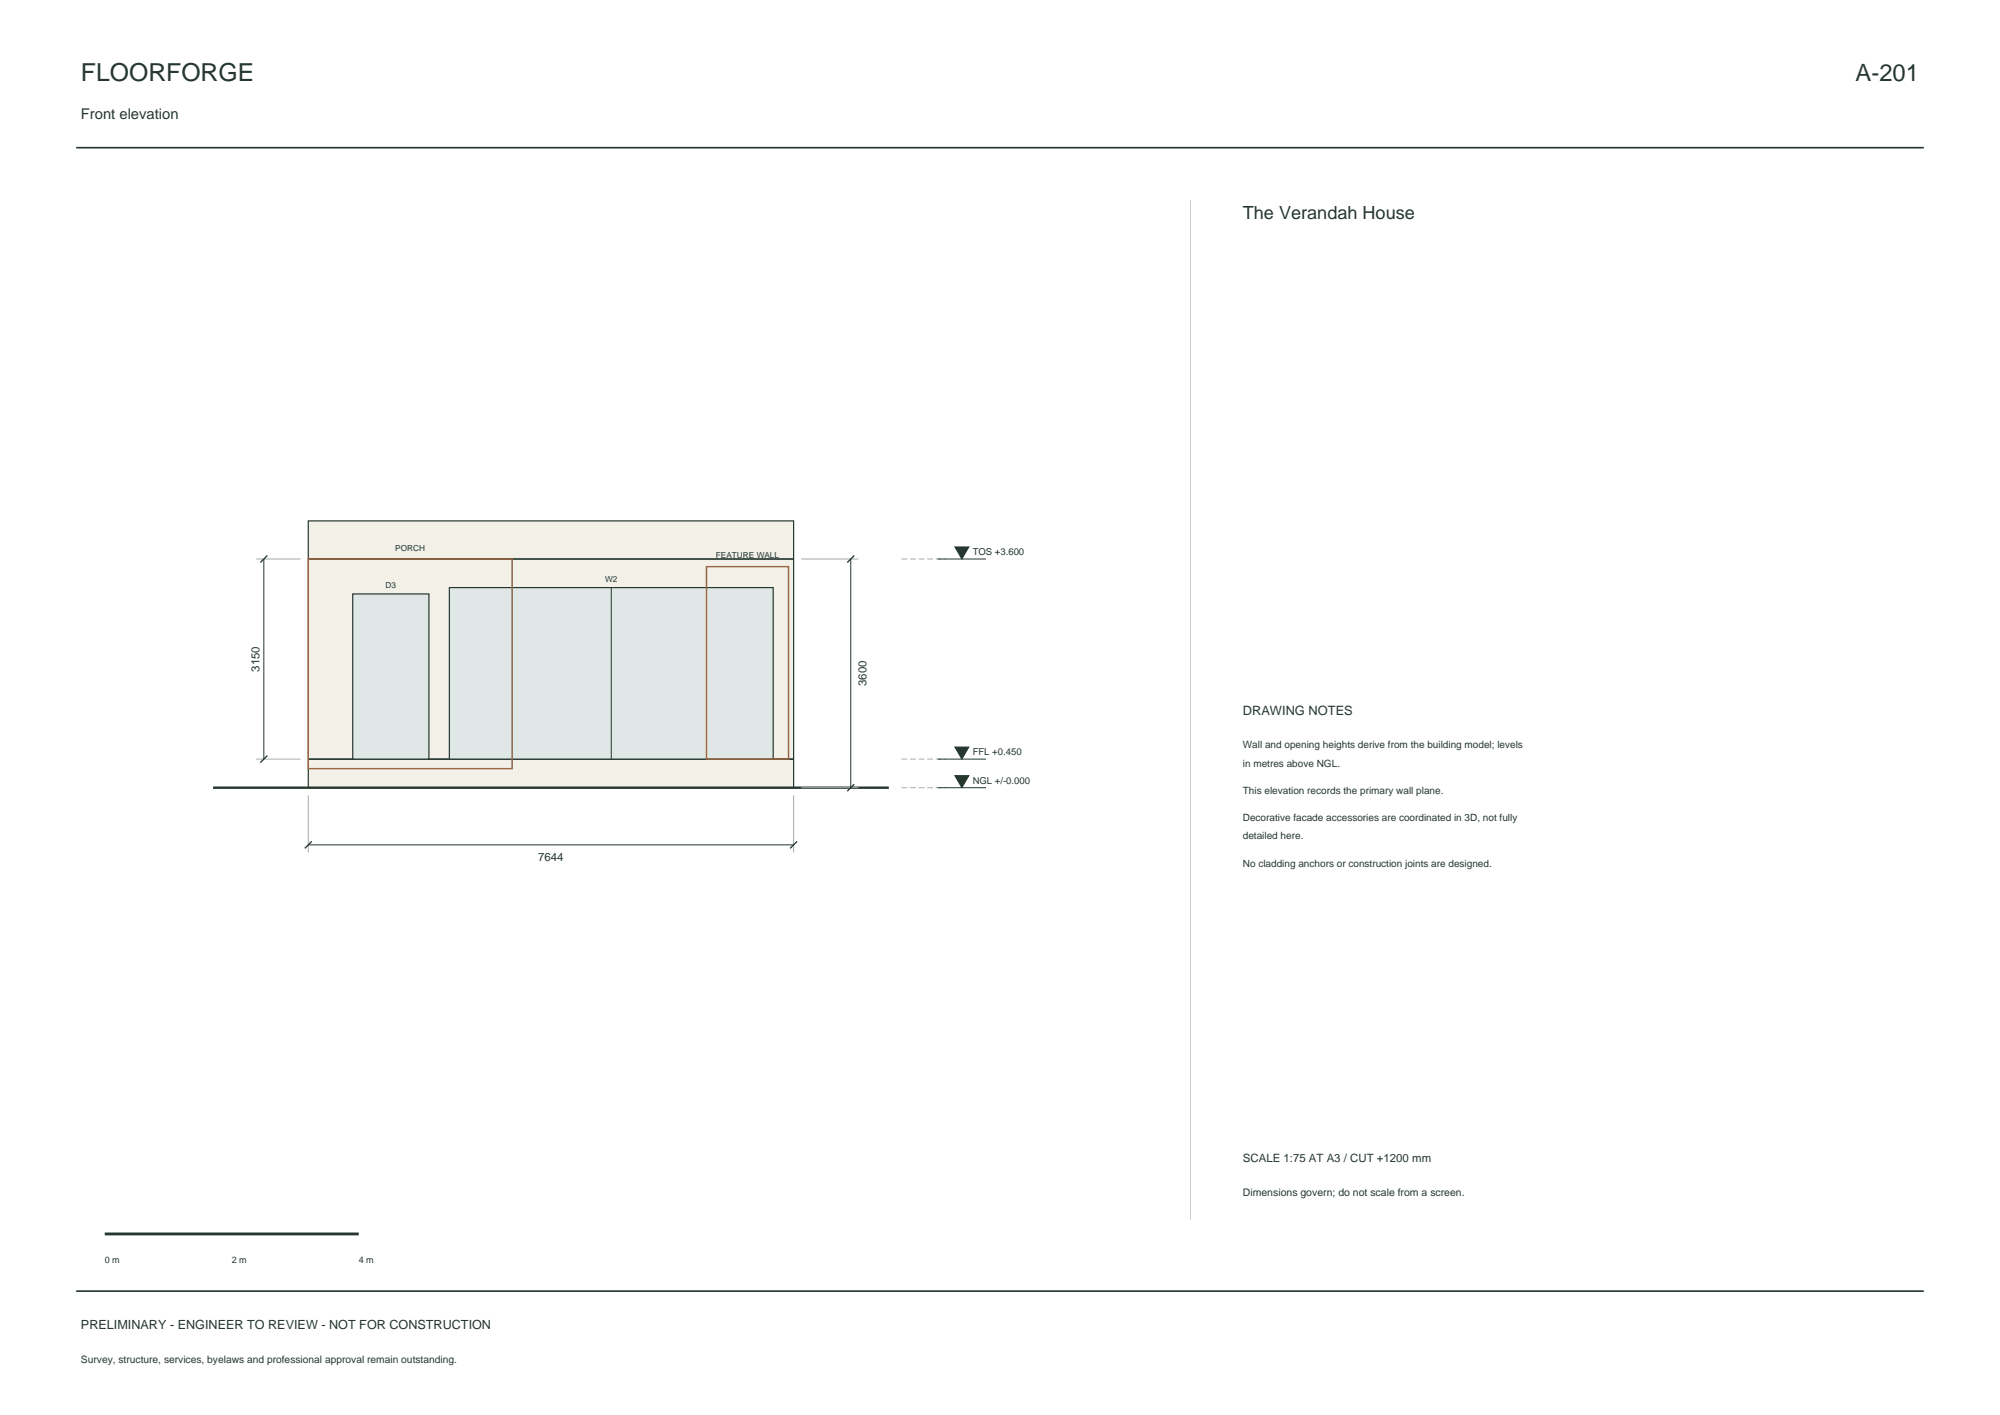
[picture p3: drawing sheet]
<svg xmlns="http://www.w3.org/2000/svg" width="420mm" height="297mm" viewBox="0 0 420 297" stroke-linecap="round" stroke-linejoin="round" font-family="sans-serif">
<defs><g id="words">
<text font-size="5.2" fill="#25372f" x="17" y="17">FLOORFORGE</text>
<text font-size="5" fill="#25372f" x="389.7" y="17">A-201</text>
<text font-size="3.8" fill="#25372f" x="261" y="46">The Verandah House</text>
<text font-size="3.1" fill="#25372f" x="17" y="25">Front elevation</text>
<text font-size="2.7" fill="#25372f" x="261" y="150">DRAWING NOTES</text>
<text font-size="2.6" fill="#25372f" x="17" y="279">PRELIMINARY - ENGINEER TO REVIEW - NOT FOR CONSTRUCTION</text>
<g font-size="2.4" fill="#25372f">
<text x="54.5" y="141" transform="rotate(-90 54.5 141)">3150</text>
<text x="182" y="144" transform="rotate(-90 182 144)">3600</text>
<text x="113" y="180.7">7644</text>
<text x="261" y="244">SCALE 1:75 AT A3 / CUT +1200 mm</text>
</g>
<text font-size="2.2" fill="#25372f" x="261" y="251">Dimensions govern; do not scale from a screen.</text>
<g font-size="2.1" fill="#25372f">
<text x="261" y="157">Wall and opening heights derive from the building model; levels</text>
<text x="261" y="160.9">in metres above NGL.</text>
<text x="261" y="166.6">This elevation records the primary wall plane.</text>
<text x="261" y="172.3">Decorative facade accessories are coordinated in 3D, not fully</text>
<text x="261" y="176.2">detailed here.</text>
<text x="261" y="181.9">No cladding anchors or construction joints are designed.</text>
<text x="17" y="286">Survey, structure, services, byelaws and professional approval remain outstanding.</text>
</g>
<g font-size="2" fill="#25372f">
<text x="204.3" y="116.5">TOS +3.600</text>
<text x="204.3" y="158.5">FFL +0.450</text>
<text x="204.3" y="164.5">NGL +/-0.000</text>
</g>
<g font-size="1.9" fill="#25372f">
<text x="22" y="265">0 m</text>
<text x="48.7" y="265">2 m</text>
<text x="75.3" y="265">4 m</text>
</g>
<g font-size="1.7" fill="#25372f">
<text x="83" y="115.6">PORCH</text>
<text x="150.3" y="117.2">FEATURE WALL</text>
<text x="81" y="123.5">D3</text>
<text x="127.1" y="122.1">W2</text>
</g>
</g></defs>
<path d="M16 31h388M16 271h388" fill="none" stroke="#25372f" stroke-width=".35"/>
<path d="M64.7 109.3h102v56h-102z" fill-rule="evenodd" fill="#f2f0e7" stroke="#25372f" stroke-width=".25"/>
<path d="M44.7 165.3h142" fill="none" stroke="#25372f" stroke-width=".5"/>
<path d="M64.7 117.3h102M64.7 159.3h102" fill="none" stroke="#25372f" stroke-width=".35"/>
<g fill="#dfe8e7" stroke="#25372f" stroke-width=".25">
<path d="M74.1 124.7h16v34.6h-16z" fill-rule="evenodd"/>
<path d="M94.4 123.3h68v36h-68z" fill-rule="evenodd"/>
</g>
<path d="M55.4 117.3v42M178.7 117.3v48M196.9 117.3h10.2M128.4 123.3v36M196.9 159.3h10.2M64.7 177.3h102M196.9 165.3h10.2" fill="none" stroke="#25372f" stroke-width=".21"/>
<path d="M64.7 117.3h42.8v44h-42.8zM148.4 118.9h17.2v40.4h-17.2z" fill="none" stroke="#9e653f" stroke-width=".3"/>
<path d="M53.8 117.3h9.3M168.3 117.3h12M53.8 159.3h9.3M64.7 166.9v12M166.7 166.9v12M168.3 165.3h12" fill="none" stroke="#a8afa4" stroke-width=".21"/>
<path d="M56.1 116.6l-1.4 1.5M179.4 116.6l-1.5 1.5M56.1 158.6l-1.4 1.5M65.5 176.6l-1.5 1.5M167.4 176.6l-1.5 1.5M179.4 164.6l-1.5 1.5" fill="none" stroke="#25372f" stroke-width=".28"/>
<path d="M189.3 117.3h9.4M189.3 159.3h9.4M189.3 165.3h9.4" fill="none" stroke="#a8afa4" stroke-width=".21" stroke-dasharray="1.2 .6" stroke-linecap="butt"/>
<g fill="#25372f" stroke="#25372f" stroke-width=".21">
<path d="M200.5 162.8h3l-1.5 2.5z"/>
<path d="M200.5 156.8h3l-1.5 2.5z"/>
<path d="M200.5 114.8h3l-1.5 2.5z"/>
</g>
<path d="M250 42v214" fill="none" stroke="#c9d0c7" stroke-width=".21"/>
<path d="M22 259h53.3" fill="none" stroke="#25372f" stroke-width=".6"/>
<use href="#words"/>
</svg>
